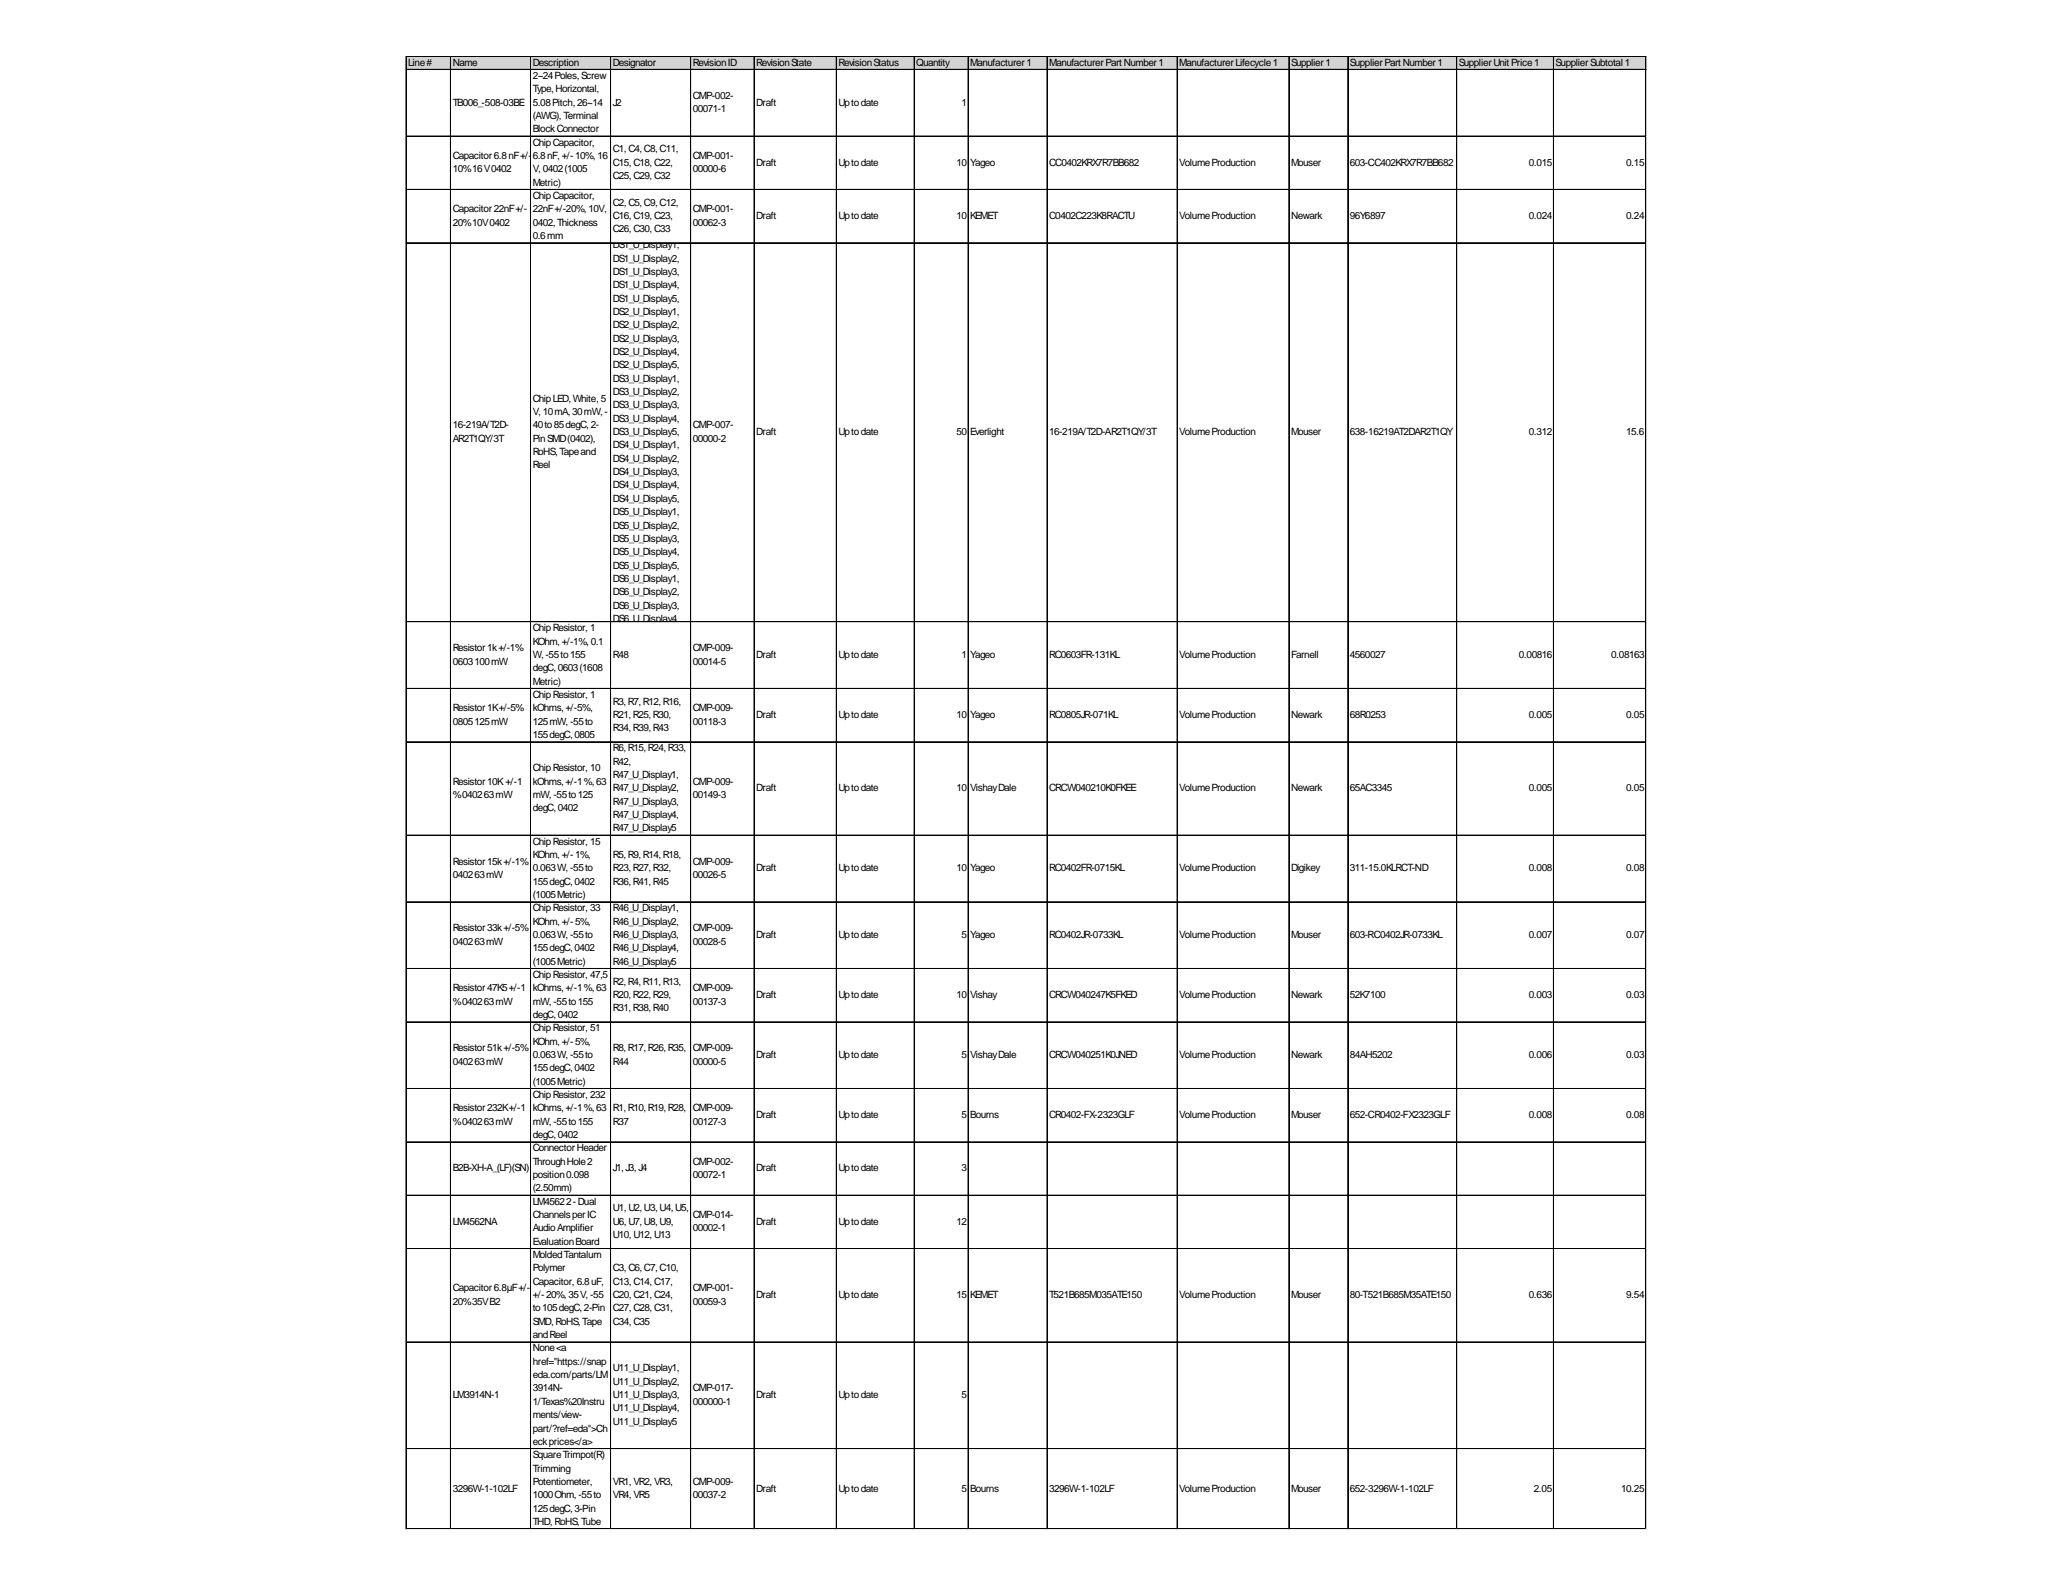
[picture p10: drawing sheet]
<svg xmlns="http://www.w3.org/2000/svg" width="279mm" height="216mm" viewBox="0 0 279 216" stroke-linecap="round" stroke-linejoin="round" font-family="sans-serif">
<defs><g id="words">
<g font-size="1.4">
<text x="55.5" y="8.9">Line#</text>
<text x="61.5" y="8.9">Name</text>
<text x="72.4" y="8.9">Description</text>
<text x="72.4" y="10.7">2~24Poles,Screw</text>
<text x="83.3" y="8.9">Designator</text>
<text x="94.2" y="8.9">RevisionID</text>
<text x="102.8" y="8.9">RevisionState</text>
<text x="114" y="8.9">RevisionStatus</text>
<text x="124.6" y="8.9">Quantity</text>
<text x="131.9" y="8.9">Manufacturer1</text>
<text x="142.6" y="8.9">ManufacturerPart Number1</text>
<text x="160.3" y="8.9">ManufacturerLifecycle1</text>
<text x="175.5" y="8.9">Supplier1</text>
<text x="183.5" y="8.9">SupplierPart Number1</text>
<text x="198.4" y="8.9">SupplierUnit Price1</text>
<text x="211.5" y="8.9">SupplierSubtotal1</text>
<text x="61.5" y="14.4">TB006_-508-03BE</text>
<text x="72.4" y="12.5">Type,Horizontal,</text>
<text x="72.4" y="14.4">5.08Pitch,26~14</text>
<text x="72.4" y="16.2">(AWG),Terminal</text>
<text x="72.4" y="18">BlockConnector</text>
<text x="83.3" y="14.4">J2</text>
<text x="94.2" y="13.5">CMP-002-</text>
<text x="94.2" y="15.3">00071-1</text>
<text x="102.8" y="14.4">Draft</text>
<text x="114" y="14.4">Uptodate</text>
<text x="130.7" y="14.4">1</text>
<text x="61.5" y="21.6">Capacitor6.8nF+/-</text>
<text x="61.5" y="23.4">10%16V0402</text>
<text x="72.4" y="19.8">ChipCapacitor,</text>
<text x="72.4" y="21.6">6.8nF,+/-10%,16</text>
<text x="72.4" y="23.4">V,0402(1005</text>
<text x="83.3" y="20.7">C1,C4,C8,C11,</text>
<text x="83.3" y="22.5">C15,C18,C22,</text>
<text x="94.2" y="21.6">CMP-001-</text>
<text x="94.2" y="23.4">00000-6</text>
<text x="102.8" y="22.5">Draft</text>
<text x="114" y="22.5">Uptodate</text>
<text x="130" y="22.5">10</text>
<text x="131.9" y="22.5">Yageo</text>
<text x="142.6" y="22.5">CC0402KRX7R7BB682</text>
<text x="160.3" y="22.5">VolumeProduction</text>
<text x="175.5" y="22.5">Mouser</text>
<text x="183.5" y="22.5">603-CC402KRX7R7BB682</text>
<text x="207.9" y="22.5">0.015</text>
<text x="221.1" y="22.5">0.15</text>
<text x="61.5" y="28.9">Capacitor22nF+/-</text>
<text x="72.4" y="25.2">Metric)</text>
<text x="72.4" y="27.1">ChipCapacitor,</text>
<text x="72.4" y="28.9">22nF+/-20%,10V,</text>
<text x="83.3" y="24.3">C25,C29,C32</text>
<text x="83.3" y="28">C2,C5,C9,C12,</text>
<text x="83.3" y="29.8">C16,C19,C23,</text>
<text x="94.2" y="28.9">CMP-001-</text>
<text x="102.8" y="29.8">Draft</text>
<text x="114" y="29.8">Uptodate</text>
<text x="130" y="29.8">10</text>
<text x="131.9" y="29.8">KEMET</text>
<text x="142.6" y="29.8">C0402C223K8RACTU</text>
<text x="160.3" y="29.8">VolumeProduction</text>
<text x="175.5" y="29.8">Newark</text>
<text x="183.5" y="29.8">96Y6897</text>
<text x="207.9" y="29.8">0.024</text>
<text x="221.1" y="29.8">0.24</text>
<text x="61.5" y="30.7">20%10V0402</text>
<text x="72.4" y="30.7">0402,Thickness</text>
<text x="72.4" y="32.5">0.6mm</text>
<text x="83.3" y="31.6">C26,C30,C33</text>
<text x="83.3" y="33.8">DS1_U_Display1,</text>
<text x="83.3" y="35.6">DS1_U_Display2,</text>
<text x="94.2" y="30.7">00062-3</text>
<text x="83.3" y="37.4">DS1_U_Display3,</text>
<text x="83.3" y="39.2">DS1_U_Display4,</text>
<text x="83.3" y="41">DS1_U_Display5,</text>
<text x="83.3" y="42.8">DS2_U_Display1,</text>
<text x="83.3" y="44.7">DS2_U_Display2,</text>
<text x="83.3" y="46.5">DS2_U_Display3,</text>
<text x="83.3" y="48.3">DS2_U_Display4,</text>
<text x="83.3" y="50.1">DS2_U_Display5,</text>
<text x="83.3" y="51.9">DS3_U_Display1,</text>
<text x="83.3" y="53.7">DS3_U_Display2,</text>
<text x="61.5" y="58.3">16-219A/T2D-</text>
<text x="72.4" y="54.6">ChipLED,White,5</text>
<text x="72.4" y="56.4">V,10mA,30mW,-</text>
<text x="72.4" y="58.3">40to85degC,2-</text>
<text x="83.3" y="55.5">DS3_U_Display3,</text>
<text x="83.3" y="57.3">DS3_U_Display4,</text>
<text x="83.3" y="59.2">DS3_U_Display5,</text>
<text x="94.2" y="58.3">CMP-007-</text>
<text x="102.8" y="59.2">Draft</text>
<text x="114" y="59.2">Uptodate</text>
<text x="130" y="59.2">50</text>
<text x="131.9" y="59.2">Everlight</text>
<text x="142.6" y="59.2">16-219A/T2D-AR2T1QY/3T</text>
<text x="160.3" y="59.2">VolumeProduction</text>
<text x="175.5" y="59.2">Mouser</text>
<text x="183.5" y="59.2">638-16219AT2DAR2T1QY</text>
<text x="207.9" y="59.2">0.312</text>
<text x="221.1" y="59.2">15.6</text>
<text x="61.5" y="60.1">AR2T1QY/3T</text>
<text x="72.4" y="60.1">PinSMD(0402),</text>
<text x="72.4" y="61.9">RoHS,Tapeand</text>
<text x="72.4" y="63.7">Reel</text>
<text x="83.3" y="61">DS4_U_Display1,</text>
<text x="83.3" y="62.8">DS4_U_Display2,</text>
<text x="83.3" y="64.6">DS4_U_Display3,</text>
<text x="94.2" y="60.1">00000-2</text>
<text x="83.3" y="66.4">DS4_U_Display4,</text>
<text x="83.3" y="68.2">DS4_U_Display5,</text>
<text x="83.3" y="70">DS5_U_Display1,</text>
<text x="83.3" y="71.9">DS5_U_Display2,</text>
<text x="83.3" y="73.7">DS5_U_Display3,</text>
<text x="83.3" y="75.5">DS5_U_Display4,</text>
<text x="83.3" y="77.3">DS5_U_Display5,</text>
<text x="83.3" y="79.1">DS6_U_Display1,</text>
<text x="83.3" y="80.9">DS6_U_Display2,</text>
<text x="83.3" y="82.7">DS6_U_Display3,</text>
<text x="61.5" y="88.6">Resistor1k+/-1%</text>
<text x="72.4" y="85.8">ChipResistor, 1</text>
<text x="72.4" y="87.6">KOhm,+/-1%,0.1</text>
<text x="72.4" y="89.5">W,-55to155</text>
<text x="83.3" y="84.5">DS6_U_Display4,</text>
<text x="83.3" y="89.5">R48</text>
<text x="94.2" y="88.6">CMP-009-</text>
<text x="102.8" y="89.5">Draft</text>
<text x="114" y="89.5">Uptodate</text>
<text x="130.7" y="89.5">1</text>
<text x="131.9" y="89.5">Yageo</text>
<text x="142.6" y="89.5">RC0603FR-131KL</text>
<text x="160.3" y="89.5">VolumeProduction</text>
<text x="175.5" y="89.5">Farnell</text>
<text x="183.5" y="89.5">4560027</text>
<text x="206.5" y="89.5">0.00816</text>
<text x="219.1" y="89.5">0.08163</text>
<text x="61.5" y="90.4">0603100mW</text>
<text x="72.4" y="91.3">degC,0603(1608</text>
<text x="72.4" y="93.1">Metric)</text>
<text x="72.4" y="94.9">ChipResistor, 1</text>
<text x="83.3" y="95.8">R3,R7,R12,R16,</text>
<text x="94.2" y="90.4">00014-5</text>
<text x="61.5" y="96.7">Resistor1K+/-5%</text>
<text x="61.5" y="98.5">0805125mW</text>
<text x="72.4" y="96.7">kOhms,+/-5%,</text>
<text x="72.4" y="98.5">125mW,-55to</text>
<text x="72.4" y="100.3">155degC,0805</text>
<text x="83.3" y="97.6">R21,R25,R30,</text>
<text x="83.3" y="99.4">R34,R39,R43</text>
<text x="94.2" y="96.7">CMP-009-</text>
<text x="94.2" y="98.5">00118-3</text>
<text x="102.8" y="97.6">Draft</text>
<text x="114" y="97.6">Uptodate</text>
<text x="130" y="97.6">10</text>
<text x="131.9" y="97.6">Yageo</text>
<text x="142.6" y="97.6">RC0805JR-071KL</text>
<text x="160.3" y="97.6">VolumeProduction</text>
<text x="175.5" y="97.6">Newark</text>
<text x="183.5" y="97.6">68R0253</text>
<text x="207.9" y="97.6">0.005</text>
<text x="221.1" y="97.6">0.05</text>
<text x="61.5" y="106.7">Resistor10K+/-1</text>
<text x="72.4" y="104.9">ChipResistor, 10</text>
<text x="72.4" y="106.7">kOhms,+/-1%,63</text>
<text x="83.3" y="102.2">R6,R15,R24,R33,</text>
<text x="83.3" y="104">R42,</text>
<text x="83.3" y="105.8">R47_U_Display1,</text>
<text x="83.3" y="107.6">R47_U_Display2,</text>
<text x="94.2" y="106.7">CMP-009-</text>
<text x="102.8" y="107.6">Draft</text>
<text x="114" y="107.6">Uptodate</text>
<text x="130" y="107.6">10</text>
<text x="131.9" y="107.6">VishayDale</text>
<text x="142.6" y="107.6">CRCW040210K0FKEE</text>
<text x="160.3" y="107.6">VolumeProduction</text>
<text x="175.5" y="107.6">Newark</text>
<text x="183.5" y="107.6">65AC3345</text>
<text x="207.9" y="107.6">0.005</text>
<text x="221.1" y="107.6">0.05</text>
<text x="61.5" y="108.5">%040263mW</text>
<text x="72.4" y="108.5">mW,-55to125</text>
<text x="72.4" y="110.3">degC,0402</text>
<text x="83.3" y="109.4">R47_U_Display3,</text>
<text x="83.3" y="111.2">R47_U_Display4,</text>
<text x="83.3" y="113">R47_U_Display5</text>
<text x="94.2" y="108.5">00149-3</text>
<text x="61.5" y="117.6">Resistor15k+/-1%</text>
<text x="61.5" y="119.4">040263mW</text>
<text x="72.4" y="114.8">ChipResistor, 15</text>
<text x="72.4" y="116.7">KOhm,+/-1%,</text>
<text x="72.4" y="118.5">0.063W,-55to</text>
<text x="83.3" y="116.7">R5,R9,R14,R18,</text>
<text x="83.3" y="118.5">R23,R27,R32,</text>
<text x="94.2" y="117.6">CMP-009-</text>
<text x="94.2" y="119.4">00026-5</text>
<text x="102.8" y="118.5">Draft</text>
<text x="114" y="118.5">Uptodate</text>
<text x="130" y="118.5">10</text>
<text x="131.9" y="118.5">Yageo</text>
<text x="142.6" y="118.5">RC0402FR-0715KL</text>
<text x="160.3" y="118.5">VolumeProduction</text>
<text x="175.5" y="118.5">Digikey</text>
<text x="183.5" y="118.5">311-15.0KLRCT-ND</text>
<text x="207.9" y="118.5">0.008</text>
<text x="221.1" y="118.5">0.08</text>
<text x="72.4" y="120.3">155degC,0402</text>
<text x="72.4" y="122.1">(1005Metric)</text>
<text x="72.4" y="123.9">ChipResistor, 33</text>
<text x="72.4" y="125.7">KOhm,+/-5%,</text>
<text x="83.3" y="120.3">R36,R41,R45</text>
<text x="83.3" y="123.9">R46_U_Display1,</text>
<text x="83.3" y="125.7">R46_U_Display2,</text>
<text x="61.5" y="126.6">Resistor33k+/-5%</text>
<text x="61.5" y="128.4">040263mW</text>
<text x="72.4" y="127.5">0.063W,-55to</text>
<text x="72.4" y="129.3">155degC,0402</text>
<text x="72.4" y="131.2">(1005Metric)</text>
<text x="83.3" y="127.5">R46_U_Display3,</text>
<text x="83.3" y="129.3">R46_U_Display4,</text>
<text x="83.3" y="131.2">R46_U_Display5</text>
<text x="94.2" y="126.6">CMP-009-</text>
<text x="94.2" y="128.4">00028-5</text>
<text x="102.8" y="127.5">Draft</text>
<text x="114" y="127.5">Uptodate</text>
<text x="130.7" y="127.5">5</text>
<text x="131.9" y="127.5">Yageo</text>
<text x="142.6" y="127.5">RC0402JR-0733KL</text>
<text x="160.3" y="127.5">VolumeProduction</text>
<text x="175.5" y="127.5">Mouser</text>
<text x="183.5" y="127.5">603-RC0402JR-0733KL</text>
<text x="207.9" y="127.5">0.007</text>
<text x="221.1" y="127.5">0.07</text>
<text x="61.5" y="134.8">Resistor47K5+/-1</text>
<text x="61.5" y="136.6">%040263mW</text>
<text x="72.4" y="133">ChipResistor, 47,5</text>
<text x="72.4" y="134.8">kOhms,+/-1%,63</text>
<text x="72.4" y="136.6">mW,-55to155</text>
<text x="83.3" y="133.9">R2,R4,R11,R13,</text>
<text x="83.3" y="135.7">R20,R22,R29,</text>
<text x="83.3" y="137.5">R31,R38,R40</text>
<text x="94.2" y="134.8">CMP-009-</text>
<text x="94.2" y="136.6">00137-3</text>
<text x="102.8" y="135.7">Draft</text>
<text x="114" y="135.7">Uptodate</text>
<text x="130" y="135.7">10</text>
<text x="131.9" y="135.7">Vishay</text>
<text x="142.6" y="135.7">CRCW040247K5FKED</text>
<text x="160.3" y="135.7">VolumeProduction</text>
<text x="175.5" y="135.7">Newark</text>
<text x="183.5" y="135.7">52K7100</text>
<text x="207.9" y="135.7">0.003</text>
<text x="221.1" y="135.7">0.03</text>
<text x="61.5" y="142.9">Resistor51k+/-5%</text>
<text x="72.4" y="138.4">degC,0402</text>
<text x="72.4" y="140.2">ChipResistor, 51</text>
<text x="72.4" y="142">KOhm,+/-5%,</text>
<text x="72.4" y="143.9">0.063W,-55to</text>
<text x="83.3" y="142.9">R8,R17,R26,R35,</text>
<text x="94.2" y="142.9">CMP-009-</text>
<text x="102.8" y="143.9">Draft</text>
<text x="114" y="143.9">Uptodate</text>
<text x="130.7" y="143.9">5</text>
<text x="131.9" y="143.9">VishayDale</text>
<text x="142.6" y="143.9">CRCW040251K0JNED</text>
<text x="160.3" y="143.9">VolumeProduction</text>
<text x="175.5" y="143.9">Newark</text>
<text x="183.5" y="143.9">84AH5202</text>
<text x="207.9" y="143.9">0.006</text>
<text x="221.1" y="143.9">0.03</text>
<text x="61.5" y="144.8">040263mW</text>
<text x="72.4" y="145.7">155degC,0402</text>
<text x="72.4" y="147.5">(1005Metric)</text>
<text x="72.4" y="149.3">ChipResistor, 232</text>
<text x="83.3" y="144.8">R44</text>
<text x="94.2" y="144.8">00000-5</text>
<text x="61.5" y="151.1">Resistor232K+/-1</text>
<text x="61.5" y="152.9">%040263mW</text>
<text x="72.4" y="151.1">kOhms,+/-1%,63</text>
<text x="72.4" y="152.9">mW,-55to155</text>
<text x="72.4" y="154.7">degC,0402</text>
<text x="83.3" y="151.1">R1,R10,R19,R28,</text>
<text x="83.3" y="152.9">R37</text>
<text x="94.2" y="151.1">CMP-009-</text>
<text x="94.2" y="152.9">00127-3</text>
<text x="102.8" y="152">Draft</text>
<text x="114" y="152">Uptodate</text>
<text x="130.7" y="152">5</text>
<text x="131.9" y="152">Bourns</text>
<text x="142.6" y="152">CR0402-FX-2323GLF</text>
<text x="160.3" y="152">VolumeProduction</text>
<text x="175.5" y="152">Mouser</text>
<text x="183.5" y="152">652-CR0402-FX2323GLF</text>
<text x="207.9" y="152">0.008</text>
<text x="221.1" y="152">0.08</text>
<text x="61.5" y="159.3">B2B-XH-A_(LF)(SN)</text>
<text x="72.4" y="156.5">ConnectorHeader</text>
<text x="72.4" y="158.4">ThroughHole2</text>
<text x="72.4" y="160.2">position0.098</text>
<text x="72.4" y="162">(2.50mm)</text>
<text x="83.3" y="159.3">J1,J3,J4</text>
<text x="94.2" y="158.4">CMP-002-</text>
<text x="94.2" y="160.2">00072-1</text>
<text x="102.8" y="159.3">Draft</text>
<text x="114" y="159.3">Uptodate</text>
<text x="130.7" y="159.3">3</text>
<text x="61.5" y="166.5">LM4562NA</text>
<text x="72.4" y="163.8">LM45622-Dual</text>
<text x="72.4" y="165.6">ChannelsperIC</text>
<text x="72.4" y="167.4">AudioAmplifier</text>
<text x="83.3" y="164.7">U1,U2,U3,U4,U5,</text>
<text x="83.3" y="166.5">U6,U7,U8,U9,</text>
<text x="94.2" y="165.6">CMP-014-</text>
<text x="94.2" y="167.4">00002-1</text>
<text x="102.8" y="166.5">Draft</text>
<text x="114" y="166.5">Uptodate</text>
<text x="130" y="166.5">12</text>
<text x="72.4" y="169.2">EvaluationBoard</text>
<text x="72.4" y="171.1">MoldedTantalum</text>
<text x="72.4" y="172.9">Polymer</text>
<text x="83.3" y="168.3">U10,U12,U13</text>
<text x="83.3" y="172.9">C3,C6,C7,C10,</text>
<text x="61.5" y="175.6">Capacitor6.8µF+/-</text>
<text x="61.5" y="177.4">20%35VB2</text>
<text x="72.4" y="174.7">Capacitor, 6.8uF,</text>
<text x="72.4" y="176.5">+/-20%,35V,-55</text>
<text x="72.4" y="178.3">to105degC,2-Pin</text>
<text x="83.3" y="174.7">C13,C14,C17,</text>
<text x="83.3" y="176.5">C20,C21,C24,</text>
<text x="83.3" y="178.3">C27,C28,C31,</text>
<text x="94.2" y="175.6">CMP-001-</text>
<text x="94.2" y="177.4">00059-3</text>
<text x="102.8" y="176.5">Draft</text>
<text x="114" y="176.5">Uptodate</text>
<text x="130" y="176.5">15</text>
<text x="131.9" y="176.5">KEMET</text>
<text x="142.6" y="176.5">T521B685M035ATE150</text>
<text x="160.3" y="176.5">VolumeProduction</text>
<text x="175.5" y="176.5">Mouser</text>
<text x="183.5" y="176.5">80-T521B685M35ATE150</text>
<text x="207.9" y="176.5">0.636</text>
<text x="221.1" y="176.5">9.54</text>
<text x="72.4" y="180.1">SMD,RoHS,Tape</text>
<text x="72.4" y="181.9">andReel</text>
<text x="72.4" y="183.7">None&lt;a</text>
<text x="72.4" y="185.6">href=&quot;https://snap</text>
<text x="83.3" y="180.1">C34,C35</text>
<text x="61.5" y="190.1">LM3914N-1</text>
<text x="72.4" y="187.4">eda.com/parts/LM</text>
<text x="72.4" y="189.2">3914N-</text>
<text x="72.4" y="191">1/Texas%20Instru</text>
<text x="83.3" y="186.5">U11_U_Display1,</text>
<text x="83.3" y="188.3">U11_U_Display2,</text>
<text x="83.3" y="190.1">U11_U_Display3,</text>
<text x="83.3" y="191.9">U11_U_Display4,</text>
<text x="94.2" y="189.2">CMP-017-</text>
<text x="94.2" y="191">000000-1</text>
<text x="102.8" y="190.1">Draft</text>
<text x="114" y="190.1">Uptodate</text>
<text x="130.7" y="190.1">5</text>
<text x="72.4" y="192.8">ments/view-</text>
<text x="72.4" y="194.6">part/?ref=eda&quot;&gt;Ch</text>
<text x="72.4" y="196.4">eckprices&lt;/a&gt;</text>
<text x="83.3" y="193.7">U11_U_Display5</text>
<text x="61.5" y="202.8">3296W-1-102LF</text>
<text x="72.4" y="198.2">SquareTrimpot(R)</text>
<text x="72.4" y="200.1">Trimming</text>
<text x="72.4" y="201.9">Potentiometer,</text>
<text x="72.4" y="203.7">1000Ohm,-55to</text>
<text x="83.3" y="201.9">VR1,VR2,VR3,</text>
<text x="83.3" y="203.7">VR4,VR5</text>
<text x="94.2" y="201.9">CMP-009-</text>
<text x="94.2" y="203.7">00037-2</text>
<text x="102.8" y="202.8">Draft</text>
<text x="114" y="202.8">Uptodate</text>
<text x="130.7" y="202.8">5</text>
<text x="131.9" y="202.8">Bourns</text>
<text x="142.6" y="202.8">3296W-1-102LF</text>
<text x="160.3" y="202.8">VolumeProduction</text>
<text x="175.5" y="202.8">Mouser</text>
<text x="183.5" y="202.8">652-3296W-1-102LF</text>
<text x="208.6" y="202.8">2.05</text>
<text x="220.4" y="202.8">10.25</text>
<text x="72.4" y="205.5">125degC,3-Pin</text>
<text x="72.4" y="207.3">THD,RoHS,Tube</text>
</g>
</g></defs>
<path d="M55.2 7.6h168.7v1.9h-168.7z" fill="#d3d3d3"/>
<g fill="none" stroke="#000" stroke-width=".14">
<path d="M55.2 7.6v200.3M55.3 7.6h168.5M55.3 7.7h168.5M55.3 9.4h168.5M55.3 9.5h168.5M55.3 18.5h168.5M61.2 7.7v200.2M61.3 7.7v200.2M72.1 7.7v200.2M72.2 7.7v200.2M83 7.7v200.2M93.9 7.7v200.2"/>
<path d="M102.5 7.7v200.2M102.6 7.7v200.2M113.7 7.7v200.2M124.3 7.7v200.2M131.6 7.7v200.2M131.7 7.7v200.2M142.3 7.7v200.2M142.4 7.7v200.2M160 7.7v200.2M160.1 7.7v200.2M175.2 7.7v200.2M175.3 7.7v200.2"/>
<path d="M183.2 7.7v200.2M183.3 7.7v200.2M198.1 7.7v200.2M211.2 7.7v200.2M223.8 7.7v200.2M55.3 25.7h168.5M55.3 25.8h168.5M55.3 33h168.5M55.3 84.5h168.5M55.3 84.6h168.5M55.3 93.6h168.5M55.3 100.8h168.5"/>
<path d="M55.3 100.9h168.5M55.3 113.5h168.5M55.3 113.6h168.5M55.3 122.6h168.5M55.3 131.7h168.5M55.3 138.9h168.5M55.3 139h168.5M55.3 148h168.5M55.3 155.2h168.5M55.3 155.3h168.5M55.3 162.5h168.5M55.3 169.7h168.5"/>
<path d="M55.3 169.8h168.5M55.3 182.4h168.5M55.3 182.5h168.5M55.3 196.9h168.5M55.3 197h168.5M55.3 207.8h168.5M55.3 207.9h168.5"/>
</g>
<path d="M55.2 207.9h.1" fill="none" stroke="#e0e0e0" stroke-width=".14"/>
<path d="M55.2 207.9h.1z" fill="#e0e0e0"/>
<path d="M61.2 207.9h.1" fill="none" stroke="#e0e0e0" stroke-width=".14"/>
<path d="M61.2 207.9h.1z" fill="#e0e0e0"/>
<path d="M72.1 207.9h.1" fill="none" stroke="#e0e0e0" stroke-width=".14"/>
<path d="M72.1 207.9h.1z" fill="#e0e0e0"/>
<path d="M83 207.9h.1" fill="none" stroke="#e0e0e0" stroke-width=".14"/>
<path d="M83 207.9h.1z" fill="#e0e0e0"/>
<path d="M93.9 207.9h.1" fill="none" stroke="#e0e0e0" stroke-width=".14"/>
<path d="M93.9 207.9h.1z" fill="#e0e0e0"/>
<path d="M102.5 207.9h.1" fill="none" stroke="#e0e0e0" stroke-width=".14"/>
<path d="M102.5 207.9h.1z" fill="#e0e0e0"/>
<path d="M113.7 207.9h.1" fill="none" stroke="#e0e0e0" stroke-width=".14"/>
<path d="M113.7 207.9h.1z" fill="#e0e0e0"/>
<path d="M124.3 207.9h.1" fill="none" stroke="#e0e0e0" stroke-width=".14"/>
<path d="M124.3 207.9h.1z" fill="#e0e0e0"/>
<path d="M131.6 207.9h.1" fill="none" stroke="#e0e0e0" stroke-width=".14"/>
<path d="M131.6 207.9h.1z" fill="#e0e0e0"/>
<path d="M142.3 207.9h.1" fill="none" stroke="#e0e0e0" stroke-width=".14"/>
<path d="M142.3 207.9h.1z" fill="#e0e0e0"/>
<path d="M160 207.9h.1" fill="none" stroke="#e0e0e0" stroke-width=".14"/>
<path d="M160 207.9h.1z" fill="#e0e0e0"/>
<path d="M175.2 207.9h.1" fill="none" stroke="#e0e0e0" stroke-width=".14"/>
<path d="M175.2 207.9h.1z" fill="#e0e0e0"/>
<path d="M183.2 207.9h.1" fill="none" stroke="#e0e0e0" stroke-width=".14"/>
<path d="M183.2 207.9h.1z" fill="#e0e0e0"/>
<path d="M198.1 207.9h.1" fill="none" stroke="#e0e0e0" stroke-width=".14"/>
<path d="M211.2 207.9h.1" fill="none" stroke="#e0e0e0" stroke-width=".14"/>
<path d="M211.2 207.9h.1z" fill="#e0e0e0"/>
<path d="M223.8 207.9h.1" fill="none" stroke="#e0e0e0" stroke-width=".14"/>
<path d="M223.8 18.5h.1" fill="none" stroke="#e0e0e0" stroke-width=".14"/>
<path d="M223.8 18.5l.1 .1z" fill="#e0e0e0"/>
<path d="M223.8 25.7h.1" fill="none" stroke="#e0e0e0" stroke-width=".14"/>
<path d="M223.8 25.7l.1 .1z" fill="#e0e0e0"/>
<path d="M223.8 33h.1" fill="none" stroke="#e0e0e0" stroke-width=".14"/>
<path d="M223.8 33l.1 .1z" fill="#e0e0e0"/>
<path d="M223.8 84.5h.1" fill="none" stroke="#e0e0e0" stroke-width=".14"/>
<path d="M223.8 84.5l.1 .1z" fill="#e0e0e0"/>
<path d="M223.8 93.6h.1" fill="none" stroke="#e0e0e0" stroke-width=".14"/>
<path d="M223.8 93.6l.1 .1z" fill="#e0e0e0"/>
<path d="M223.8 100.8h.1" fill="none" stroke="#e0e0e0" stroke-width=".14"/>
<path d="M223.8 100.8l.1 .1z" fill="#e0e0e0"/>
<path d="M223.8 113.5h.1" fill="none" stroke="#e0e0e0" stroke-width=".14"/>
<path d="M223.8 113.5l.1 .1z" fill="#e0e0e0"/>
<path d="M223.8 122.6h.1" fill="none" stroke="#e0e0e0" stroke-width=".14"/>
<path d="M223.8 122.6l.1 .1z" fill="#e0e0e0"/>
<path d="M223.8 131.7h.1" fill="none" stroke="#e0e0e0" stroke-width=".14"/>
<path d="M223.8 131.7h.1z" fill="#e0e0e0"/>
<path d="M223.8 138.9h.1" fill="none" stroke="#e0e0e0" stroke-width=".14"/>
<path d="M223.8 138.9l.1 .1z" fill="#e0e0e0"/>
<path d="M223.8 148h.1" fill="none" stroke="#e0e0e0" stroke-width=".14"/>
<path d="M223.8 148l.1 .1z" fill="#e0e0e0"/>
<path d="M223.8 155.2h.1" fill="none" stroke="#e0e0e0" stroke-width=".14"/>
<path d="M223.8 155.2l.1 .1z" fill="#e0e0e0"/>
<path d="M223.8 162.5h.1" fill="none" stroke="#e0e0e0" stroke-width=".14"/>
<path d="M223.8 162.5l.1 .1z" fill="#e0e0e0"/>
<path d="M223.8 169.7h.1" fill="none" stroke="#e0e0e0" stroke-width=".14"/>
<path d="M223.8 169.7l.1 .1z" fill="#e0e0e0"/>
<path d="M223.8 182.4h.1" fill="none" stroke="#e0e0e0" stroke-width=".14"/>
<path d="M223.8 182.4l.1 .1z" fill="#e0e0e0"/>
<path d="M223.8 196.9h.1" fill="none" stroke="#e0e0e0" stroke-width=".14"/>
<path d="M223.8 196.9l.1 .1z" fill="#e0e0e0"/>
<path d="M223.8 207.8h.1" fill="none" stroke="#e0e0e0" stroke-width=".14"/>
<path d="M223.8 207.8l.1 .1z" fill="#e0e0e0"/>
<use href="#words"/>
</svg>
